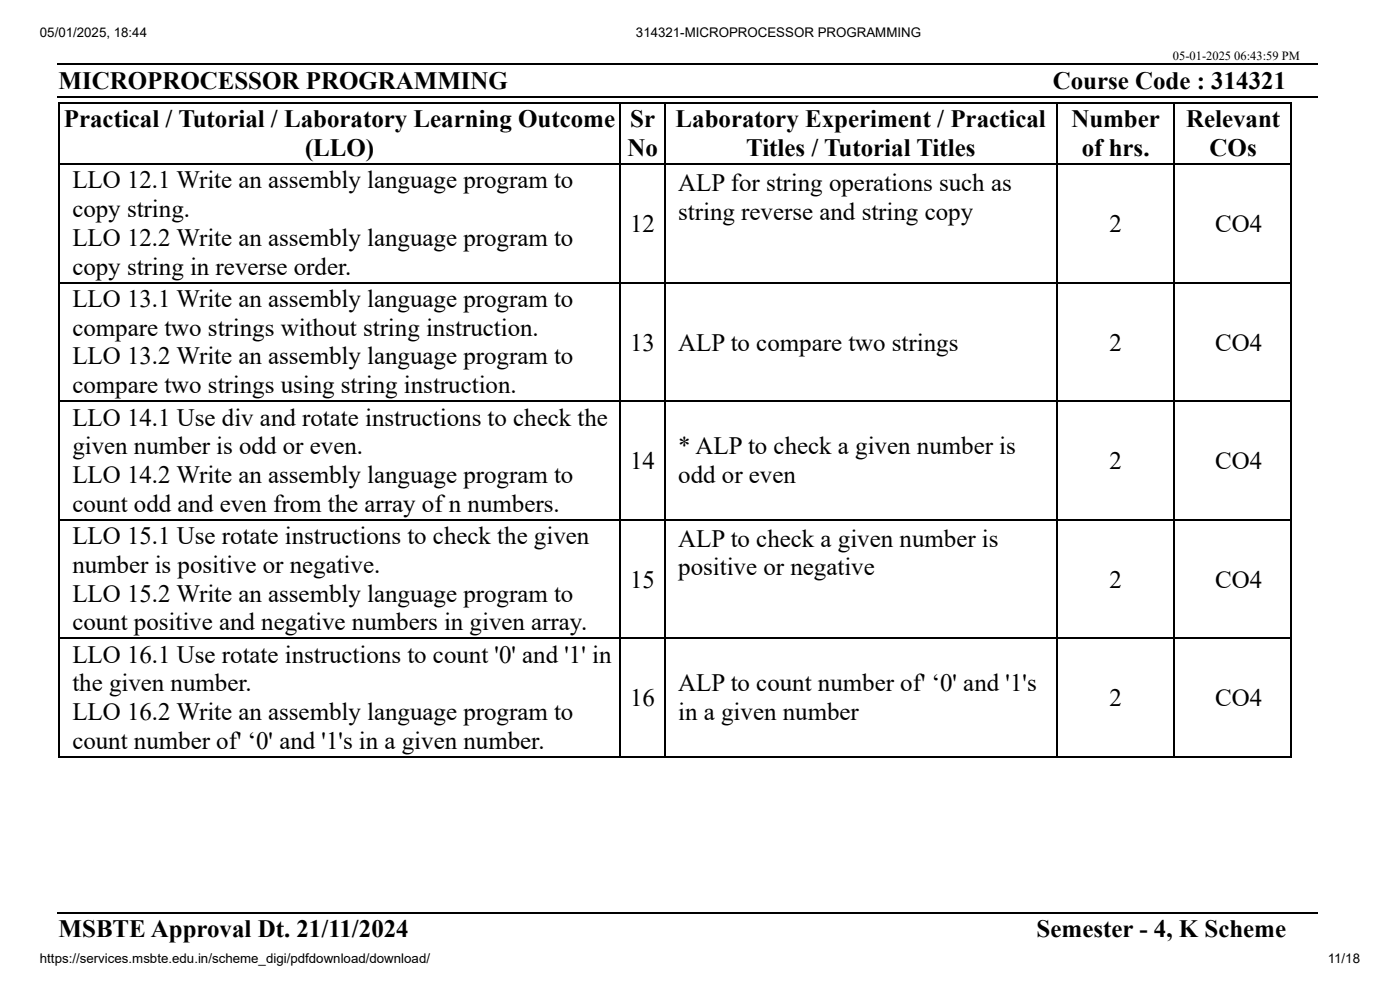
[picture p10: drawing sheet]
<svg xmlns="http://www.w3.org/2000/svg" width="297mm" height="210mm" viewBox="0 0 297 210" stroke-linecap="round" stroke-linejoin="round" font-family="sans-serif">
<defs><g id="words">
<g font-size="5.3">
<text x="12.4" y="18.8">MICROPROCESSOR PROGRAMMING</text>
<text x="223.3" y="18.8">Course Code : 314321</text>
<text x="13.6" y="27">Practical / Tutorial / Laboratory Learning Outcome</text>
<text x="133.7" y="27">Sr</text>
<text x="143.3" y="27">Laboratory Experiment / Practical</text>
<text x="227.3" y="27">Number</text>
<text x="251.6" y="27">Relevant</text>
<text x="64.7" y="33.1">(LLO)</text>
<text x="133.1" y="33.1">No</text>
<text x="158.3" y="33.1">Titles / Tutorial Titles</text>
<text x="229.5" y="33.1">of hrs.</text>
<text x="256.6" y="33.1">COs</text>
<text x="15.3" y="40">LLO 12.1 Write an assembly language program to</text>
<text x="143.9" y="40.5">ALP for string operations such as</text>
<text x="15.3" y="46">copy string.</text>
<text x="143.9" y="46.6">string reverse and string copy</text>
<text x="15.3" y="52.1">LLO 12.2 Write an assembly language program to</text>
<text x="133.7" y="49.2">12</text>
<text x="235.4" y="49.2">2</text>
<text x="257.8" y="49.2">CO4</text>
<text x="15.3" y="58.2">copy string in reverse order.</text>
<text x="15.3" y="65.1">LLO 13.1 Write an assembly language program to</text>
<text x="15.3" y="71.2">compare two strings without string instruction.</text>
<text x="15.3" y="77.3">LLO 13.2 Write an assembly language program to</text>
<text x="133.7" y="74.3">13</text>
<text x="143.9" y="74.3">ALP to compare two strings</text>
<text x="235.4" y="74.3">2</text>
<text x="257.8" y="74.3">CO4</text>
<text x="15.3" y="83.3">compare two strings using string instruction.</text>
<text x="15.3" y="90.2">LLO 14.1 Use div and rotate instructions to check the</text>
<text x="15.3" y="96.3">given number is odd or even.</text>
<text x="133.7" y="99.5">14</text>
<text x="143.9" y="96.3">* ALP to check a given number is</text>
<text x="235.4" y="99.5">2</text>
<text x="257.8" y="99.5">CO4</text>
<text x="15.3" y="102.4">LLO 14.2 Write an assembly language program to</text>
<text x="143.9" y="102.4">odd or even</text>
<text x="15.3" y="108.5">count odd and even from the array of n numbers.</text>
<text x="15.3" y="115.4">LLO 15.1 Use rotate instructions to check the given</text>
<text x="143.9" y="115.9">ALP to check a given number is</text>
<text x="15.3" y="121.4">number is positive or negative.</text>
<text x="133.7" y="124.6">15</text>
<text x="143.9" y="122">positive or negative</text>
<text x="235.4" y="124.6">2</text>
<text x="257.8" y="124.6">CO4</text>
<text x="15.3" y="127.5">LLO 15.2 Write an assembly language program to</text>
<text x="15.3" y="133.6">count positive and negative numbers in given array.</text>
<text x="15.3" y="140.5">LLO 16.1 Use rotate instructions to count '0' and '1' in</text>
<text x="15.3" y="146.6">the given number.</text>
<text x="133.7" y="149.8">16</text>
<text x="143.9" y="146.6">ALP to count number of' ‘0' and '1's</text>
<text x="235.4" y="149.8">2</text>
<text x="257.8" y="149.8">CO4</text>
<text x="15.3" y="152.7">LLO 16.2 Write an assembly language program to</text>
<text x="143.9" y="152.7">in a given number</text>
<text x="15.3" y="158.8">count number of' ‘0' and '1's in a given number.</text>
<text x="12.4" y="198.7">MSBTE Approval Dt. 21/11/2024</text>
<text x="219.9" y="198.7">Semester - 4, K Scheme</text>
</g>
<g font-size="2.8">
<text x="8.5" y="7.9">05/01/2025, 18:44</text>
<text x="134.9" y="7.9">314321-MICROPROCESSOR PROGRAMMING</text>
<text x="8.5" y="204.3">https://services.msbte.edu.in/scheme_digi/pdfdownload/download/</text>
<text x="281.7" y="204.3">11/18</text>
</g>
<text font-size="2.6" x="248.8" y="12.7">05-01-2025 06:43:59 PM</text>
</g></defs>
<g fill="none" stroke="#000" stroke-width=".26">
<path d="M12.2 13.6h267.5M12.2 20.5h267.5M12.4 21.8h261.7M12.4 34.8h261.7M12.6 21.7v138.9M131.6 21.7v138.9M141.2 21.7v138.9M224.2 21.7v138.9M249.1 21.7v138.9M274 21.7v138.9M12.4 59.9h261.7M12.4 85.1h261.7"/>
<path d="M12.4 110.2h261.7M12.4 135.3h261.7M12.4 160.5h261.7M12.2 193.5h267.5"/>
</g>
<use href="#words"/>
</svg>
